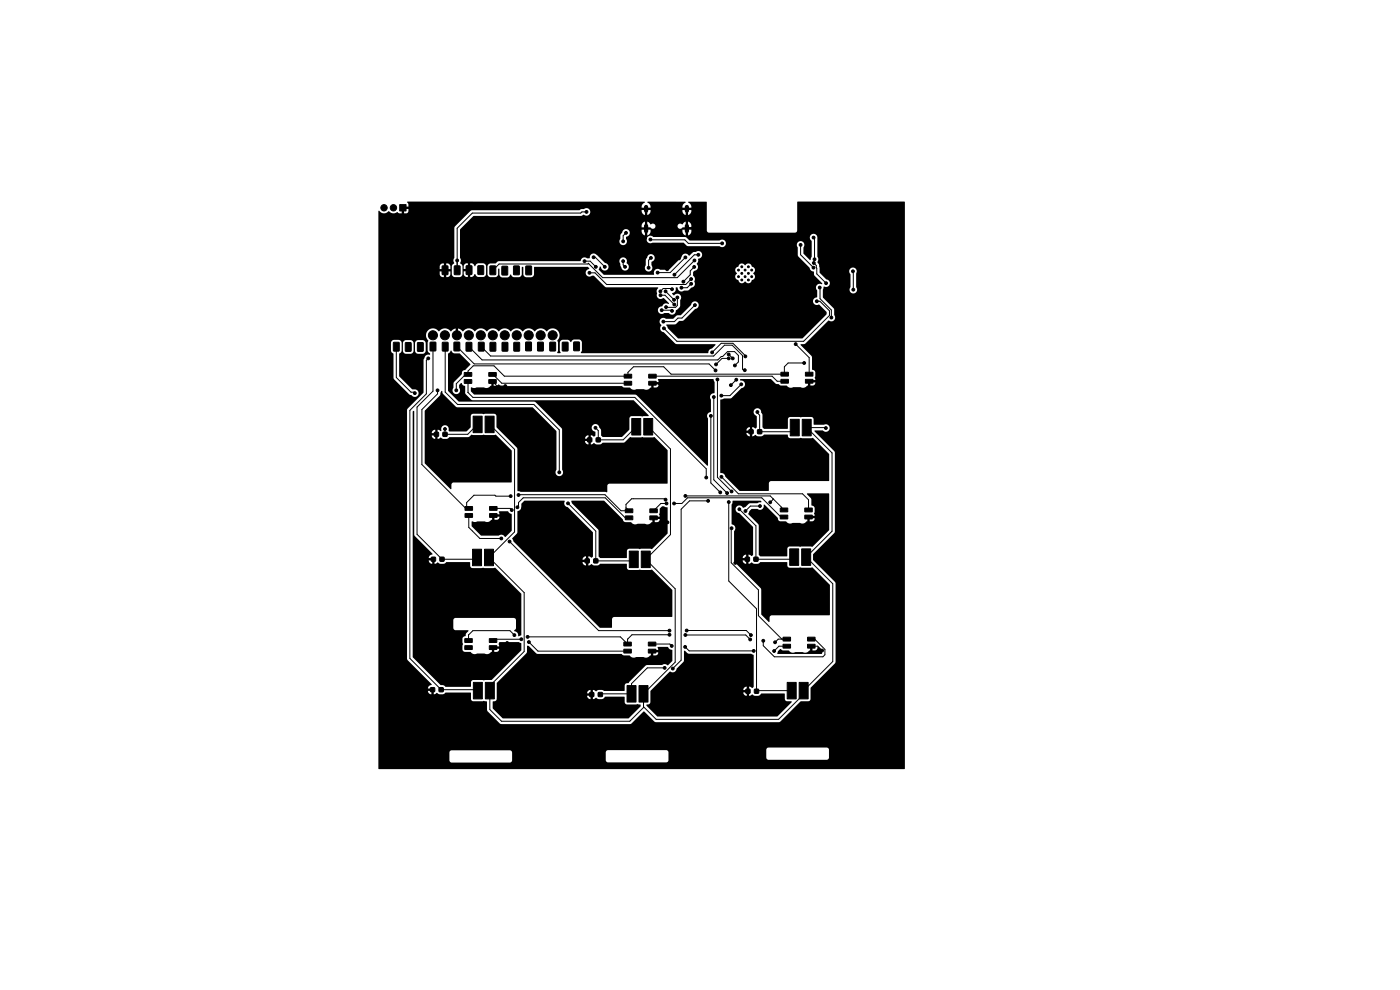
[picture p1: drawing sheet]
<svg xmlns="http://www.w3.org/2000/svg" width="297mm" height="210mm" viewBox="0 0 297 210" stroke-linecap="round" stroke-linejoin="round" font-family="sans-serif">
<g fill="#000" stroke="#000" stroke-width=".21">
<path d="M84.8 43.4h1.3v1.4h-1.3zM93.8 56.4h1.1l.1 .1 .1 1.6-.2 .2-1.1-.1zM96.4 56.4h1l.2 .1v1.6l-.1 .2-1.1-.1zM98.9 56.4l1-.1 .2 .2v1.6l-.1 .1-1.1-.1zM101.4 56.4l1-.1 .2 .2v1.6l-.1 .1-1.1-.1zM104 56.4h1l.2 .1v1.6l-.1 .2-1.2-.1zM106.5 56.5h1l.2 .1v1.6l-.1 .1-1.1-.1zM109 56.5l1-.1 .2 .1v1.6l-.1 .2-1.2-.1zM111.6 56.5l1-.1 .2 .1v1.6l-.1 .2-1.2-.1zM83.5 72.7l1-.1 .2 .1v1.6l-.1 .2-1.1-.1zM86 72.7l1-.1 .2 .2v1.6l-.1 .1-1.1-.1zM88.6 72.7l1-.1 .2 .2v1.6l-.1 .1-1.1-.1z"/>
<path d="M91.3 72.6h1l.2 .1v1.6l-.1 .1-1.2-.1zM93.9 72.6h1l.2 .1v1.6l-.1 .2-1.2-.1zM96.3 72.6h1.1l.1 .1v1.6l-.1 .1-1.1-.1zM98.9 72.7l1-.1 .2 .1v1.6l-.1 .2-1.1-.1zM98.5 79h1.5l.1 .8h-1.6zM101.5 72.6h1l.2 .1v1.6l-.1 .2-1.1-.1zM104 72.7l1-.1 .2 .1v1.6l-.1 .2-1.2-.1zM103.7 79h1.5l.1 .8h-1.6zM106.5 72.7l1.1-.1 .1 .1 .1 1.6-.2 .2-1.1-.1zM109 72.7l1.1-.1 .1 .1v1.6l-.1 .2-1.1-.1zM111.5 72.6l1.1-.1 .1 .2 .1 1.6-.2 .1-1.1-.1zM114.1 72.6h1l.2 .1v1.6l-.1 .2-1.2-.1z"/>
<path d="M116.7 72.6h1l.2 .1v1.6l-.1 .2-1.2-.1zM119.3 72.6h1l.2 .1v1.6l-.1 .2-1.1-.1zM121.7 72.6l1.1-.1 .1 .1v1.6l-.1 .2-1.1-.1zM132.4 79.4h1.6v.8h-1.5zM137.6 79.4h1.6v.8h-1.5zM165.7 79h1.5l.1 .7-1.6 .1zM170.9 79h1.5l.1 .7-1.6 .1zM92.2 91.7h.8v.8h-.8zM94 91.7h.8v.8h-.8zM98.5 80.5h1.5l.1 .8h-1.6zM100.4 88.3h1.9v3.5h-1.9zM102.9 88.3h1.9v3.5h-1.9z"/>
<path d="M103.7 80.5h1.5l.1 .8h-1.6zM124.7 92.9h.8v.8h-.8zM126.5 92.9h.8v.8h-.8zM132.4 80.9h1.6v.8h-1.5zM134 88.8h1.9v3.5h-1.9zM136.6 88.8h1.9v3.5h-1.9zM137.6 80.9h1.6v.8h-1.5zM158.9 91.2h.8v.8h-.8zM160.7 91.2h.9v.8h-.9zM165.7 80.5h1.5l.1 .7-1.6 .1zM167.6 89h2v3.5h-2zM170.2 89h1.9v3.5h-1.9z"/>
<path d="M170.9 80.5h1.5l.1 .7-1.6 .1zM91.5 118.2h.9v.8h-.9zM93.3 118.2h.9v.8h-.9zM98.7 107.5l1.5-.1v.8l-1.5 .1zM98.7 109l1.5-.1v.8l-1.5 .1zM100.2 116.5h2v3.5h-2zM102.8 116.5h1.9v3.5h-1.9zM103.9 109l1.5-.1v.8l-1.5 .1zM103.9 107.5l1.5-.1v.8l-1.5 .1zM124.1 118.6h.9v.8h-.9zM126 118.6h.8v.8h-.8zM133.5 116.9h1.9v3.5h-1.9z"/>
<path d="M132.7 108l1.5-.1v.8l-1.5 .1zM132.7 109.5l1.5-.1v.8l-1.5 .1zM136 116.9h1.9v3.5h-1.9zM137.9 109.5l1.5-.1v.8l-1.5 .1zM137.9 108l1.5-.1v.8l-1.5 .1zM158.1 118.2h.9v.8h-.9zM159.9 118.2h.9v.8h-.9zM165.5 107.8h1.6v.7l-1.5 .1zM165.5 109.3h1.6v.7l-1.5 .1zM167.5 116.4h1.9v3.5h-1.9zM170.1 116.4h1.9v3.5h-1.9zM170.7 109.3h1.6v.7l-1.5 .1z"/>
<path d="M170.7 107.8h1.6v.7l-1.5 .1zM98.6 135.5h1.5l.1 .7-1.5 .1zM98.6 137h1.5l.1 .7-1.5 .1zM103.8 137h1.5l.1 .7-1.5 .1zM103.8 135.5h1.5l.1 .7-1.5 .1zM132.4 136.2h1.5v.8h-1.5zM132.4 137.7h1.5v.8h-1.5zM137.6 137.7h1.5v.8h-1.5zM137.6 136.2h1.5v.8h-1.5zM166.1 135.2h1.6v.7l-1.5 .1zM166.1 136.7h1.6v.7l-1.5 .1zM171.3 136.7h1.6v.7l-1.5 .1z"/>
<path d="M171.3 135.2h1.6v.7l-1.5 .1zM91.3 145.9h.9v.8h-.9zM93.2 145.9h.8v.8h-.8zM100.4 144.8h1.9v3.5h-1.9zM103 144.8h1.9v3.5h-1.9zM125.1 146.9h.8v.8h-.8zM126.9 146.9h.9v.8h-.9zM133 145.4h1.9v3.5h-1.9zM135.6 145.4h1.9v3.5h-1.9zM158.2 146.2h.9v.8h-.9zM160.1 146.2h.8v.8h-.8zM167 144.8h1.9v3.5h-1.9z"/>
<path d="M169.5 144.8h1.9v3.5h-1.9z"/>
<circle cx="81.5" cy="44.1" r=".67"/>
<circle cx="83.5" cy="44.1" r=".67"/>
<circle cx="86.4" cy="46.2" r=".3"/>
<circle cx="95" cy="55" r=".3"/>
<circle cx="97" cy="55.3" r=".3"/>
<circle cx="98.6" cy="55" r=".3"/>
<circle cx="124" cy="55.4" r=".3"/>
<circle cx="124.4" cy="45" r=".3"/>
<circle cx="125.1" cy="57.9" r=".3"/>
<circle cx="125.9" cy="54.6" r=".3"/>
<circle cx="126.4" cy="56.6" r=".3"/>
<circle cx="128.3" cy="56.6" r=".3"/>
<circle cx="132.2" cy="55.4" r=".3"/>
<circle cx="132.2" cy="51.2" r=".3"/>
<circle cx="132.6" cy="56.6" r=".3"/>
<circle cx="132.8" cy="49.4" r=".3"/>
<circle cx="136.3" cy="55.3" r=".3"/>
<circle cx="136.8" cy="50.6" r=".3"/>
<circle cx="137.6" cy="56.8" r=".3"/>
<circle cx="138" cy="50.8" r=".3"/>
<circle cx="138.1" cy="54.7" r=".3"/>
<circle cx="139.5" cy="57.8" r=".3"/>
<circle cx="140.7" cy="54.2" r=".3"/>
<circle cx="141.5" cy="57.1" r=".3"/>
<circle cx="143.1" cy="58.3" r=".3"/>
<circle cx="144" cy="54.8" r=".3"/>
<circle cx="145" cy="59.7" r=".3"/>
<circle cx="145.2" cy="52.7" r=".3"/>
<circle cx="145.4" cy="54.6" r=".3"/>
<circle cx="146.6" cy="59.2" r=".3"/>
<circle cx="147.1" cy="48.3" r=".3"/>
<circle cx="147.3" cy="56.6" r=".3"/>
<circle cx="147.3" cy="55.3" r=".3"/>
<circle cx="147.6" cy="45.9" r=".3"/>
<circle cx="148.2" cy="54" r=".3"/>
<circle cx="148.8" cy="48.2" r=".3"/>
<circle cx="153.2" cy="51.6" r=".3"/>
<circle cx="156.7" cy="58.7" r=".2"/>
<circle cx="156.7" cy="57.3" r=".2"/>
<circle cx="157.4" cy="58" r=".2"/>
<circle cx="157.4" cy="56.6" r=".2"/>
<circle cx="157.4" cy="59.4" r=".2"/>
<circle cx="158.1" cy="58.7" r=".2"/>
<circle cx="158.1" cy="57.3" r=".2"/>
<circle cx="158.8" cy="58" r=".2"/>
<circle cx="158.8" cy="56.6" r=".2"/>
<circle cx="158.8" cy="59.4" r=".2"/>
<circle cx="159.5" cy="58.7" r=".2"/>
<circle cx="159.5" cy="57.3" r=".2"/>
<circle cx="169.7" cy="50" r=".3"/>
<circle cx="169.8" cy="51.9" r=".3"/>
<circle cx="172.6" cy="56.8" r=".3"/>
<circle cx="172.6" cy="50.4" r=".3"/>
<circle cx="172.6" cy="55.8" r=".3"/>
<circle cx="172.8" cy="55" r=".3"/>
<circle cx="172.9" cy="45.7" r=".3"/>
<circle cx="180.9" cy="57.6" r=".3"/>
<circle cx="90.8" cy="76" r=".3"/>
<circle cx="91.8" cy="71.1" r=".97"/>
<circle cx="94.4" cy="71.1" r=".97"/>
<circle cx="96.5" cy="68.1" r=".3"/>
<circle cx="96.9" cy="71.1" r=".97"/>
<circle cx="99.5" cy="71.1" r=".97"/>
<circle cx="102" cy="71.1" r=".97"/>
<circle cx="104.5" cy="71.1" r=".97"/>
<circle cx="107.1" cy="71.1" r=".97"/>
<circle cx="109.6" cy="71.1" r=".97"/>
<circle cx="112.2" cy="71.1" r=".97"/>
<circle cx="114.7" cy="71.1" r=".97"/>
<circle cx="117.2" cy="71.1" r=".97"/>
<circle cx="136.8" cy="63.4" r=".3"/>
<circle cx="140.1" cy="61.8" r=".3"/>
<circle cx="140.1" cy="62.6" r=".3"/>
<circle cx="140.4" cy="65.8" r=".3"/>
<circle cx="140.7" cy="68.2" r=".3"/>
<circle cx="140.8" cy="69.6" r=".3"/>
<circle cx="141.2" cy="61.8" r=".3"/>
<circle cx="141.3" cy="65.1" r=".3"/>
<circle cx="142.6" cy="66" r=".3"/>
<circle cx="142.6" cy="61.4" r=".3"/>
<circle cx="143" cy="63.6" r=".3"/>
<circle cx="143.1" cy="64.6" r=".3"/>
<circle cx="143.7" cy="63.1" r=".3"/>
<circle cx="144.6" cy="61" r=".3"/>
<circle cx="146.6" cy="60.2" r=".3"/>
<circle cx="147.4" cy="64.7" r=".3"/>
<circle cx="151.1" cy="74.7" r=".3"/>
<circle cx="151.8" cy="78.6" r=".3"/>
<circle cx="151.9" cy="77.3" r=".3"/>
<circle cx="154.6" cy="75.2" r=".3"/>
<circle cx="154.6" cy="76" r=".3"/>
<circle cx="155.4" cy="76" r=".3"/>
<circle cx="155.9" cy="77.5" r=".3"/>
<circle cx="158" cy="78.5" r=".3"/>
<circle cx="158.1" cy="75.6" r=".3"/>
<circle cx="168.8" cy="73" r=".3"/>
<circle cx="170.6" cy="77" r=".3"/>
<circle cx="173.3" cy="63.9" r=".3"/>
<circle cx="173.9" cy="61" r=".3"/>
<circle cx="175.3" cy="60.1" r=".3"/>
<circle cx="176.4" cy="67.4" r=".3"/>
<circle cx="177.6" cy="64.4" r=".3"/>
<circle cx="181" cy="61.4" r=".3"/>
<circle cx="88" cy="83.4" r=".3"/>
<circle cx="91" cy="92.6" r=".3"/>
<circle cx="92.8" cy="82.8" r=".3"/>
<circle cx="94.4" cy="91" r=".3"/>
<circle cx="96.8" cy="82.8" r=".3"/>
<circle cx="107.2" cy="81.9" r=".3"/>
<circle cx="122.2" cy="93.8" r=".3"/>
<circle cx="126.3" cy="90.8" r=".3"/>
<circle cx="140.2" cy="82" r=".3"/>
<circle cx="150.8" cy="88.2" r=".3"/>
<circle cx="151.4" cy="84.2" r=".3"/>
<circle cx="152.2" cy="80.5" r=".3"/>
<circle cx="153" cy="83.9" r=".3"/>
<circle cx="155.1" cy="81.7" r=".3"/>
<circle cx="156.2" cy="92.2" r=".3"/>
<circle cx="156.2" cy="80.6" r=".3"/>
<circle cx="157.2" cy="81.5" r=".3"/>
<circle cx="160.7" cy="87.4" r=".3"/>
<circle cx="174.8" cy="80.2" r=".3"/>
<circle cx="175.2" cy="90.8" r=".3"/>
<circle cx="106.4" cy="114.2" r=".3"/>
<circle cx="106.8" cy="110" r=".3"/>
<circle cx="108.1" cy="114.9" r=".3"/>
<circle cx="108.3" cy="105.2" r=".3"/>
<circle cx="108.6" cy="108.2" r=".3"/>
<circle cx="109.8" cy="107.6" r=".3"/>
<circle cx="110" cy="105" r=".3"/>
<circle cx="118.7" cy="100.2" r=".3"/>
<circle cx="120.5" cy="106.8" r=".3"/>
<circle cx="122.2" cy="118.8" r=".3"/>
<circle cx="141.2" cy="106" r=".3"/>
<circle cx="141.4" cy="106.8" r=".3"/>
<circle cx="141.6" cy="110.8" r=".3"/>
<circle cx="143" cy="106.8" r=".3"/>
<circle cx="145.4" cy="105.2" r=".3"/>
<circle cx="149.8" cy="101.3" r=".3"/>
<circle cx="150.2" cy="106.2" r=".3"/>
<circle cx="152.8" cy="104.5" r=".3"/>
<circle cx="153" cy="101.1" r=".3"/>
<circle cx="154.2" cy="104.6" r=".3"/>
<circle cx="154.6" cy="106.5" r=".3"/>
<circle cx="155.2" cy="112.1" r=".3"/>
<circle cx="155.2" cy="104.2" r=".3"/>
<circle cx="156" cy="119.4" r=".3"/>
<circle cx="156.9" cy="108" r=".3"/>
<circle cx="158.2" cy="108.4" r=".3"/>
<circle cx="161.2" cy="107.4" r=".3"/>
<circle cx="163.4" cy="106.6" r=".3"/>
<circle cx="173.8" cy="110.6" r=".3"/>
<circle cx="89" cy="120" r=".3"/>
<circle cx="107.6" cy="136.4" r=".3"/>
<circle cx="109.1" cy="134.7" r=".3"/>
<circle cx="110.6" cy="135.6" r=".3"/>
<circle cx="111.9" cy="135.1" r=".3"/>
<circle cx="112.2" cy="136.2" r=".3"/>
<circle cx="141.2" cy="138.8" r=".3"/>
<circle cx="142" cy="133.8" r=".3"/>
<circle cx="142" cy="134.6" r=".3"/>
<circle cx="142.5" cy="137" r=".3"/>
<circle cx="145.3" cy="137.2" r=".3"/>
<circle cx="145.4" cy="134.7" r=".3"/>
<circle cx="145.7" cy="133.8" r=".3"/>
<circle cx="159.2" cy="135.6" r=".3"/>
<circle cx="159.3" cy="134.7" r=".3"/>
<circle cx="159.9" cy="138.1" r=".3"/>
<circle cx="161.9" cy="135.9" r=".3"/>
<circle cx="164.2" cy="138.1" r=".3"/>
<circle cx="164.4" cy="136.2" r=".3"/>
<circle cx="174.4" cy="138" r=".3"/>
<circle cx="89.8" cy="146.8" r=".3"/>
<circle cx="122.4" cy="148.2" r=".3"/>
<circle cx="141" cy="141.7" r=".3"/>
<circle cx="142.7" cy="141.8" r=".3"/>
<circle cx="156.2" cy="147" r=".3"/>
</g>
<path d="M137.1 43.9v.8M137.1 47.9v1.1M145.7 43.9v.8M145.7 47.9v1.1" fill="none" stroke="#000" stroke-width=".9"/>
<g fill="none" stroke="#000" stroke-width=".21">
<path d="M85.5 44.1v1.2l.9 .9M95 55l-.6 .6v1.7M98.6 55l.9 .9v1.4M124 55.4h1.2l1.2 1.2M124.4 45h-.9l-.3 .2h-23l-3.2 3.2v8.9M125.1 57.9h1.1l2.5 2.5h16.8l1.1-1.2M125.9 54.6h.4l2 2M132.2 55.4v.8l.4 .4M132.8 49.4l-.6 .6v1.2M138 50.8l7.3 .1 .7 .7h7.2M138.1 54.7l-.5 .5v1.6M145.4 54.6l-3.2 3.2h-2.7"/>
<path d="M147.3 56.6l-.9 .9v.8l-1.4 1.5M147.3 55.3l-3.6 3.6h-15.8l-3-3-.2 .1h-18.8l-1.4 1.3M147.6 45.9v1.9l-.5 .5h-1.2l-.2 .2M148.2 54.1h-.9l-4.2 4.2M169.8 52v2l2.8 2.8M172.6 50.4l.2 .2v4.4M172.6 55.8l.6 .5 .1 1.8 1.9 2M180.9 57.6l.1 3.9M84.1 73.6v6.5l3.1 3.1h.6l.2 .2M90.8 76l-.4 .4v7.2l-3.4 3.5v52.6l6.6 6.6h7.6l.2 .2M91.9 73.5v9.5l-3.4 3.4v26.9l5.3 5.3h7l.4-.3M94.4 73.5v9.7l2.7 2.6h16.1l5.4 5.4v9"/>
<path d="M96.9 73.5l3.7 3.7h49.8l1.4 1.4M99.5 73.6l2.8 2.8h50l.7-.8h.3l1-1h1.5l.8 .8v1.4l-.7 .7M102.1 73.5l2 2h47.3l2.3-2.3h1.6l2.2 2.2v2.9l.3 .2h.2M104.5 79.4l1.9 1.9h26.8M138.4 79.8h25.4l1.1 1.1h1.6M140.1 62.6h1l1.9 2M140.4 65.8h2l.2 .2M141.2 61.8l1.8 1.8M142.6 61.4l-.2-.2h-1.7l-.6 .6M143.7 63.1v1.7l-.4 .4h-2M146.6 60.2l-.8 .8h-1.2M147.4 64.7l-2.7 2.8h-.9l-.7 .7h-2.4"/>
<path d="M151.1 74.8l1.9-2h2.5l2.6 2.8M154.6 75.2h.1M154.6 76h-1.4l-1.3 1.3M154.6 75.2l.8 .8M168.8 73l2.9 2.9v3.5M170.6 77h-3.4l-.8 .8 .1 1.6h-24.1l-1.6-1.6h-6.4l-1.2 1.2v.8h-26.2l-2.2-2.2h-4.4l-1.1 1.1v.7h-.5l-2 2v1.4M173.3 63.9h.6l2.1 2v1l-5.5 5.5h-26.9l-2.7-2.7M173.9 61l.1 2.4 2.4 2.4v1.6M92.6 92.1h-1.1l-.5 .5M92.8 82.8v.8l-3.3 3.3v11.6l9.3 9.4h.6l-.4-.5v-.8l1.5-1.5h4.5l.2 .2h3.1M94.4 91h.1M99.3 80.9v2.4l1 1h34.4l15.1 15.2v1.8"/>
<path d="M101.3 90l-2.1 2.1h-4.8v-1.1M103.9 90l5.3 5.3v17.5l-5.5 5.5 7.5 7.4v12.5l-7.3 7.3v5l2.5 2.5h27.2l2.9-2.9v-2.9l6.7-6.7v-15.6l-6.2-6.2 5.2-5.3v-18.1l-4.7-4.8M104.5 80.9l1 1h1.7M125.1 93.3h-2.4l-.5 .5M135 90.5l-2.8 2.8h-5.3v-2l-.6-.5M138.4 81.3h1.1l.7 .7M150.8 88.2v14.3l2 2M151.4 84.2v17.6l2.9 2.8M152.2 80.5v20.8l3 3M156.2 80.6l-1.1 1.1M157.2 81.5l-2.4 2.4h-1.8M159.3 91.6h-2.5l-.6 .6"/>
<path d="M160.7 87.4v.2l.5 .5v3.5h6.5l.9-.9M174.8 80.2l-.7 .7h-2.4M175.2 90.8l-4.1-.1 5.4 5.4v16.6l-5.5 5.5 5.7 5.6v16.5l-6.2 6.2v.8l-5.3 5.3h-26l-2.7-2.7M91.9 118.6h-1.5l-1.4 1.4M99.4 109.4v2.5l2.4 2.3h4.5M104.7 107.9h3.5l.4 .3M104.7 109.4h1.5l.6 .6M108.1 114.9l18.9 18.9h15M109.8 107.6l.2-.2v-.8l1-1h17.4l4.2 4.3h.9M110 105l18.3-.1 3.4 3.5h1.8l-.7-.7v-.7l1.2-1.2h7l.2 .2M120.5 106.8l5.9 5.9v6.3h7.7l.4-.3M122.2 118.8l.2 .2h2.2"/>
<path d="M138.6 109.9h2l1 .9M141.4 106.8h-1.2l-1.6 1.6M143 106.8h1.6l1.2-1.2h15.8l4.1 4.1h.6M145.4 105.2h18l2.9 3M150.2 106.3h-3.9l-1.8 1.7v32l-1.8 1.8M153 101.2l3.7 3.6h13.6l1.2 1.2v2.2M154.6 106.5v16.8l5.9 5.8v17.5l.1-.1h7.4M155.2 112.1l-.1 7.3 5.8 5.7v5.5l5 5M156.8 108l3.6 3.5v7.1h7.6l.5-.4M158.5 118.6h-1.7l-.8 .8M161.2 107.4h-2l-1 1M164 105.8l-.6 .8"/>
<path d="M171.5 109.7h1.4l.9 .9M107.6 136.4l-1 1h-2M109.1 134.7l-.9-.9h-7.9l-.9 .9v1.2M110.6 135.6h-5.7l-.3 .3M112.2 136.2l1.9 1.9h19M138.3 136.6h3.8l.4 .4M138.3 138.1h2.2l.7 .7M142 134.7h-7.9l-1 .9v1l-1.5-1.5h-19.7M145.3 137.2l.9 .9h13.7M145.4 134.7h12.8l.9 1M145.7 133.8h12.6l1 .9M166.9 137.1h-1.7l-1 1"/>
<path d="M166.9 135.6h-1.8l-.7 .7M172.1 137.1h1.4l.9 .9M172.1 135.6h.7l2.2 2.2v1.1l-.4 .4h-10.3l-2.4-2.3v-1.1M91.8 146.3h-1.5l-.5 .5M125.5 147.3h-2.2l-.9 .9M141 141.7h-3.7l-3.3 3.3v2.2h-6.5l-.1 .1M158.7 146.6h-2.1l-.4 .4"/>
</g>
<path d="M80.3 44.7h.1a1.31 1.31 0 0 0 2.1 .1 1.36 1.36 0 0 0 1.8 .2l.4 .2 .5 .1v-.9h.5v.9l.8-.2 .1-.8h-.8v-.5h.8v-.5l-.2-.4 .1-.1h50.3v.2l-.6 .5-.1 .6h.7v.5h-.7a.96 .96 0 0 0 .7 1v-.7l.2 .1 .3-.1v.7l.5-.3 .2-.7h-.6v-.5h.6a1.17 1.17 0 0 0-.7-1.2l.1-.1h7.9l.1 .2a1 1 0 0 0-.6 1.1h.6v.5h-.6l.2 .7 .5 .3v-.7l.2 .1 .3-.1v.7a.96 .96 0 0 0 .7-1h-.7v-.5h.7l-.1-.6-.6-.5v-.2l3.9 .1v6l.5 .5h18.3l.4-.5 .1-6.1h22.8l-.1 120.3h-111.6v-3.5h15v1.7l.5 .5h12.4l.4-.5v-1.7h19.9v1.7l.4 .4h12.5l.4-.4v-1.7l-.4-.5h-12.5l-.4 .5h-19.9l-.4-.4h-12.4l-.5 .4h-15v-.6h82.3v1.7l.4 .5h12.4l.5-.5v-1.7l-.5-.4h-12.4l-.4 .4h-82.3v-12.4h10.5l.3 .5 .4 .2v-.7h-11.2v-6.9h6l.2 .3 5.1 5.1-.1 .2a.73 .73 0 0 0-.7 .8h.9l.1 .2 .2 .1v.9l.7-.3 .5 .3h.7l.7-.4h5.3v1.4l.3 .4 3.1 .1 .1 2.1 2.6 2.6 .3 .1h27.4l.3-.1 2.6-2.6 2.5 2.3h26.1l.3-.1 4.3-4.3 2-.2 .2-.3v-2.4l5.1-5.2 .2-.3v-16.7l-.2-.2-4.6-4.8v-1.1l4.5-4.5 .1-.3v-16.8l-.1-.3-4.2-4.2 .1-.2h1.6a.81 .81 0 0 0 1.1 .2 .81 .81 0 0 0 .3-1.1 .81 .81 0 0 0-1.1-.3h-2.1l-.1-1.2-.4-.4-4.6-.1-.4 .4-.1 2.2h-5l-.3-.4v-2.6l-.3-.4a.81 .81 0 0 0-1.1-.9 .81 .81 0 0 0-.1 1.4l.3 .3v2.2l-.3 .3-.7-.3v2l.6-.3 .6 .2 .7 .1 .6-.4h4.9l.3 .6 .3 .2 4.9-.1 3.4 3.4v5.7h-12.4l-.4 .5-.1 1.6-6 .1-3.2-3.3a.95 .95 0 0 0-1-.6v-8.4h5.5a.73 .73 0 0 0 .8 .7v-.8l-6.3 .1v-.6h6.3v-.7l-.5 .2-.3 .5h-5.5v-6.5l.8-.3h1.5l2.2-2.2a.84 .84 0 0 0 .7-1 .84 .84 0 0 0-1-.6l.1-.3h6.4l1.1 1 .6 .1 .4 .3h1.2a1.12 1.12 0 0 0 1.5 .3h1.5a1.11 1.11 0 0 0 1.5-.3h1.2l.4-.3 .1-.4h-1.1v.7h-.5v-.8l.3-.4h1.3l-.2-.5 .1-1.2-.2-.4-.4-.1-.1-2.8-2.4-2.5 1.1-.2 4.9-4.9a.84 .84 0 0 0 1.1-.1 .84 .84 0 0 0 .1-1.1l-.2-1.4-2.2-2.3v-1.6l.2-.7a.82 .82 0 0 0 1.2-.5 .82 .82 0 0 0-.7-1.1l-1.4-1.3v-.4h6.2l.3 .7v2.7a.81 .81 0 0 0 .1 1.2 .81 .81 0 0 0 1.1-.1 .81 .81 0 0 0 0-1.1v-2.9a.8 .8 0 0 0-.4-1.2 .8 .8 0 0 0-1.1 .7h-6.2l-.1-1.3-.4-.5a1.26 1.26 0 0 0 0-1.3v-3.7a.83 .83 0 0 0-.5-1 .83 .83 0 0 0-1.1 .4 .83 .83 0 0 0 .4 1.1v3.2l-.3 .8-1.4-1.4-.1-1.3a.82 .82 0 0 0 0-1.1 .82 .82 0 0 0-1.1 0 .82 .82 0 0 0-.1 1.1l.2 1.9 2.4 2.5a1.16 1.16 0 0 0 .9 .8l.1 .8 1.6 1.6-.1 .2a.84 .84 0 0 0-1.1 .2 .84 .84 0 0 0 .2 1.1l-.1 1.4a.86 .86 0 0 0-.8 1.1 .86 .86 0 0 0 1.3 .5l1.5 1.5v.6l-5.1 5.1h-26.4l-2.1-2.2-.4-.7 1.9-.1 .9-.7 .8-.1 2.5-2.4a.82 .82 0 0 0 .8-.9 .82 .82 0 0 0-.8-.8 .82 .82 0 0 0-.8 .8l-2.1 2.1-.9 .1-.8 .7h-1.5a.85 .85 0 0 0-1.2 .2 .85 .85 0 0 0 .2 1.2 .85 .85 0 0 0-.2 .9 .85 .85 0 0 0 .7 .6l2.6 2.5h8.3l.1 .2-.8 .7a1.12 1.12 0 0 0-.8 1h-26.9l-.1-.1 .2-.4 .1-1.7a.68 .68 0 0 0-.7-.7l-1.2 .1-.5 .5-.6-.5h-1.1a.68 .68 0 0 0-.6 .6v1.6l.1 .5-.6 .1-.1-.1 .2-.5v-1.6l-.2-.4a1.54 1.54 0 0 0 0-2.3 1.54 1.54 0 0 0-2.3 .3 1.58 1.58 0 0 0-2.5 0 1.58 1.58 0 0 0-2.5 0 1.58 1.58 0 0 0-2.6 0 1.58 1.58 0 0 0-2.5 0 1.58 1.58 0 0 0-2.6 0 1.58 1.58 0 0 0-2.5 0 1.58 1.58 0 0 0-2.5 0l-.5-.4-.5-.2v1h-.5v-1l-.5 .2-.5 .4a1.66 1.66 0 0 0-2.6 0 1.53 1.53 0 0 0-2.3-.2 1.53 1.53 0 0 0 0 2.2l-.1 .4v1.7l.5 .6v.2a1.11 1.11 0 0 0-1.3 1l-.1 7.1-3.3 3.4-.2 .3v52.7h-6v-67h2.6v1.7l.6 .7v5.2l3.3 3.4 .4 .1a.83 .83 0 0 0 1.1 .3 .83 .83 0 0 0 .4-1 .83 .83 0 0 0-1-.5h-.3l-2.7-2.8v-4.7l.5-.7v-1.6h.3v1.6a.68 .68 0 0 0 .6 .7l1.1-.1 .4-.2 .1-.4v-1.6h.3v1.6a.68 .68 0 0 0 .7 .7l1-.1 .5-.2 .1-.4v-1.6a.68 .68 0 0 0-.6-.7l-1.3 .1-.4 .6h-.3a.68 .68 0 0 0-.6-.7l-1.2 .1-.4 .6h-.3a.68 .68 0 0 0-.6-.7l-1.3 .1-.4 .5h-2.6v-16.2h13v.6h.7v.5h-.7v.5a.72 .72 0 0 0 .9 .7v-1h.5v1l.4-.1 .3-.2 .1-.9h-.7v-.5h.7v-.6h.3v1.6a.68 .68 0 0 0 .7 .7h1.1l.4-.3 .1-.4v-1.6h.3v.6h.7v.5h-.7l.1 .9 .3 .2 .5 .1v-1.1h.5v1.1a1.2 1.2 0 0 0 1-.7l.3 .5 .3 .1h1.2l.3-.1 .2-.4v-1.7h.3v1.7l.3 .4 .3 .2 1.4-.2 .3-.4v-1.2h.2l.1 1.5 .6 .4 1.2-.1 .5-.6 .7 .6 1.3-.1 .4-.5v-1.5l.1-.1 .2 .1 .1 1.7 .6 .4h1l.4-.2 .3-2h11.3l.3 .3v.2a.82 .82 0 0 0-.7 1.1 .82 .82 0 0 0 1.3 .3h.4l2.3 2.3 .3 .2h10.9l.1 .2a.96 .96 0 0 0-.2 1.1 .86 .86 0 0 0 .3 1 .86 .86 0 0 0 1.1-.1l1.1 1.1v.2a1.02 1.02 0 0 0-1.5 .5 .81 .81 0 0 0-.8 1.1 .81 .81 0 0 0 1.4 .3h.9a.9 .9 0 0 0 1 .2 .9 .9 0 0 0 .6-.8l.8-.8v-1.3a.85 .85 0 0 0-.1-1.3 .85 .85 0 0 0-1.3 .3l-.3-.3v-.2a1.26 1.26 0 0 0 .8-1.2h.1a.52 .52 0 0 1 .4 .5 .86 .86 0 0 0 1.2 .1h.9l.7-.6a.89 .89 0 0 0 .6-1.4 1.09 1.09 0 0 0-.3-1.2l.1-.7 .5-.3h8.4l.3 .5a.84 .84 0 0 0-.3 .9 .84 .84 0 0 0 .7 .7 .77 .77 0 0 0 .6 .6 .77 .77 0 0 0 .8-.4 .8 .8 0 0 0 .8 .4 .8 .8 0 0 0 .7-.7 .76 .76 0 0 0 .6-.6 .76 .76 0 0 0-.4-.8 .79 .79 0 0 0 .4-.9 .79 .79 0 0 0-.7-.6 .76 .76 0 0 0-.7-.6 .76 .76 0 0 0-.8 .4 .8 .8 0 0 0-.8-.4 .8 .8 0 0 0-.6 .7 .7 .7 0 0 0-.6 .8l-8.3-.1a.99 .99 0 0 0 .1-1.4l.3-.4v-.5a.85 .85 0 0 0 .8-1.2 .85 .85 0 0 0-1.3-.4l-.5 .1-.9 .7a.84 .84 0 0 0-1-.4 .84 .84 0 0 0-.6 .8l-2.6 2.6h-1.9a.87 .87 0 0 0-1.1 0 .87 .87 0 0 0-.3 1.1h-10.5l-1.2-1.1 .2-.6h.2a.84 .84 0 0 0 .8 .8 .84 .84 0 0 0 .9-.7 .84 .84 0 0 0-.8-.9l-.4-.5h3.5l.3 1.3a.85 .85 0 0 0 .8 .8 .85 .85 0 0 0 .9-.7h3.4v.2a.81 .81 0 0 0 1.2 .6 .81 .81 0 0 0 .2-1.3v-.7a.83 .83 0 0 0 .7-.9 .83 .83 0 0 0-.9-.7 .83 .83 0 0 0-.8 .8l-.2 .4v1.1l-.2 .5h-3.4l-.3-.7a.41 .41 0 0 1-.1-.7 .8 .8 0 0 0-.8-.7 .8 .8 0 0 0-.8 .7h-3.5l-1.1-1.1a.91 .91 0 0 0-1.1-.4 .91 .91 0 0 0-.6 1h-.6a.91 .91 0 0 0-1.4 .6h-17.3l-.7 .5h-1.3l-.4 .6h-.3a.68 .68 0 0 0-.6-.7l-1.2 .1-.5 .6-.4-.5-.6-.2v1.1h-.5v-1.1a.72 .72 0 0 0-.9 .7h-.3l-.5-.7 .2-.6-.2-.5v-3.6h33.8a.8 .8 0 0 0 1 .9 .8 .8 0 0 0 .4-1.3h4.4v.2a.83 .83 0 0 0 1.2 .6h6.6l.9 .7h6.8a.81 .81 0 0 0 1.1-.1 .81 .81 0 0 0-.1-1.1 .81 .81 0 0 0-1.1 0h-6.3l-.9-.7h-6.8l-.5-.3-.6 .2-.3 .5h-4.4v-.4a.87 .87 0 0 0 .8-.8 .87 .87 0 0 0-.7-.9 1.54 1.54 0 0 0-1.1 .9l-.2 .3v.8l-.2 .5h-33.8v-2.4l.8-.9h37.7v.4h.7v.5h-.7a1.01 1.01 0 0 0 .7 1.2v-.7l.2 .1 .3-.1v.7a1.02 1.02 0 0 0 .7-1.2h-.6v-.5h.6a.56 .56 0 0 0 .7 .3 .56 .56 0 0 0 .4-.6h4.6v.2a.6 .6 0 0 0 .5 .4 .6 .6 0 0 0 .7-.3h.5v.5h-.6l.1 .8 .6 .4v-.7l.2 .1 .3-.1v.7a1.01 1.01 0 0 0 .7-1.2h-.7v-.5h.7l-.1-.7-.4-.4-.2-.1v.8l-.2-.2-.3 .2v-.8l-.7 .6-.3-.1a.56 .56 0 0 0-.8 .4h-4.6l-.2-.3a.68 .68 0 0 0-.9 0l-.7-.6v.8l-.2-.2-.3 .2v-.8l-.5 .3-.2 .5h-37.7l2.1-2h22.8l.4-.2a.88 .88 0 0 0 1.1 0 .88 .88 0 0 0 .3-1 .85 .85 0 0 0-1.3-.3h-.4l-.5 .3h-22.9l-3.6 3.6v6.5a1.02 1.02 0 0 0 0 1.2l-.4 .2-.2 .4h-.3a.72 .72 0 0 0-.8-.6v1h-.5v-1l-.7 .1-.2 .5h-13zM95.6 74.4l.7 .6h1.2l2.3 2.2v.2l-1.2 1.1a.7 .7 0 0 0-.6 .9l-1.7 1.6-.1 1.2a.82 .82 0 0 0 0 1.2 .82 .82 0 0 0 1.2 0 .82 .82 0 0 0 0-1.2v-.6l.4-.4 .4 .5 .4 .2 .1 1.6 1.3 1.3 .2 .1h34.2l3.2 3.2-.1 .2-1.2 .1-2.3-.1-.3 .1-.2 .4v2.4l-1.6 1.5h-4.1l-.3-.4v-1.2l-.3-.4a.84 .84 0 0 0-.9-.7 .84 .84 0 0 0-.8 .8 .84 .84 0 0 0 .8 .8v.7l-.2 .3-.8-.3v2l.7-.3 .5 .3h.7l.7-.4h4.4l1.4-1.2h5.2l2.7 2.8v7l-12.3 .1-.4 .3-.1 1.4-.1 .1-18.2-.1-.7-.1-.1-9.1-4.3-4.4-.2-2.8-.4-.1h-4.6l-.3 .5-.1 2.4-.8 .8h-3.6l-.2-.2a.84 .84 0 0 0-.9-1.1 .84 .84 0 0 0-.7 1.2l-.2 .1-.6-.3v1.9l.7-.3 .5 .3h.7l.7-.4h3.9l.7-.5h5.2l3.4 3.4-.1 6.7h-12.3l-.4 .4v1h-.2l-5.5-5.4v-5.9h1.5l.3 .5 .4 .2v-.7h-2.2v-.6l2.2 .1v-.7a.73 .73 0 0 0-.7 .6h-1.5v-4.6l3.2-3.3 .4-1 .3 .6 2.7 2.8 .3 .1h16l5 5.1v8.1a.82 .82 0 0 0 .1 1.2 .82 .82 0 0 0 1.1 0 .82 .82 0 0 0 .1-1.2v-6h4.8a.73 .73 0 0 0 .7 .7v-.7h-5.5v-.6l5.5 .1v-.8l-.4 .2-.3 .5h-4.8l-.2-2.2-5.6-5.6h-16.2l-2.3-2.3v-7.8zM87.6 87.3l.1-.1 .2 .1v26.1l.1 .3 3.7 3.7-.1 .3a.73 .73 0 0 0-.6 .7h.9v.2l.3 .1v.9l.6-.3 .6 .3h.7l.6-.4h4.9l.2 1 .3 .3h5l5.5 5.5v8.7l-.6 .3a1.12 1.12 0 0 0-.9-1.2l.4-.6v-1.7l-.5-.4-12.6 .1-.2 .3 .1 2 .3 .2h2.7l.1 .2-.6 .7a.33 .33 0 0 1-.1 .3 .33 .33 0 0 1-.3 .1l-.3 .5 .1 1.1-.1 .4 .1 1 .3 .3h1.3a1.12 1.12 0 0 0 1.4 .3h1.5a1.17 1.17 0 0 0 1.5-.3h1.2l.3-.2 .2-.5h-1.1v.7h-.5v-.8l.4-.4h1.2l-.1-.5 .2-.4h4l.6 .3v1.5l-6.3 6.2-4.1 .1-.3 .3v1l-.1 .1h-5.2l-.4-.3-.7-.1-5.9-5.8v-20.6h3.4a.73 .73 0 0 0 .7 .7v-.7h-4.1zM99.9 82.2l.8 .1 1.9-.1a1.11 1.11 0 0 0 1.5-.4h.1l.1-.8 .3-.1 .1 .1v.8h.7l.4-.3 .6 .4h25.5l.4 .3h1.3a1.11 1.11 0 0 0 1.5 .3h1.4a1.21 1.21 0 0 0 1.5-.3h1.2l.3-.2 .2-.5h-1v.7h-.5v-.8l.3-.3 1.2-.1-.1-.4 .1-.2h11.6l.3 .7v2.3a.88 .88 0 0 0-.9 .4 .88 .88 0 0 0 .1 1v2.5a.94 .94 0 0 0-.6 1.5v9.9l-.1 .1-15.2-15.1h-34.3l-.7-.7zM100.1 110.6l.7 .1 2-.1a1.11 1.11 0 0 0 1.5-.3h1.1l.4-.2 .1-.5h-1v.7h-.5v-.8l.3-.4h1.2l-.1-.5 .1-.1h1.8l.4 .3 .4 .2 .1 3.5-1.4 1.4a1.05 1.05 0 0 0-1.4-.3h-3.8l-1.9-1.9zM110.6 106.8l.7-.6h8.5a1.01 1.01 0 0 0 .7 1.4l5.3 5.3v5.1l-.3 .3-.7-.3v2l.7-.3 .5 .2 .7 .1 .7-.4h5.5l.1 1 .4 .3 4.9-.1 4.3 4.4v5.6l-12.3 .1-.5 .4v1.9h-2.6l-13.9-13.9h10.3a.73 .73 0 0 0 .7 .7v-.8l-11 .1-.5-.6h11.5v-.7a.73 .73 0 0 0-.7 .7h-10.8l-3.9-3.8-.2-.7a2.15 2.15 0 0 0 1.1-1.3v-4.4a1.11 1.11 0 0 0 .8-1.2zM121.2 106.3l7-.1 3.9 4 .2 .4 .4 .2h1.1a1.12 1.12 0 0 0 1.5 .3h1.5a1.17 1.17 0 0 0 1.5-.3l1.2-.1 .4-.2v-.4h-1v.7h-.5v-.8l.3-.4h1.2l-.1-.5 .2-1.2 .4-.5h.4l.8 .2v5.6l-3.3 3.3-5-.1-.3 .4v1.5l-.1 .1h-5.5l-.4-.4v-5.6l-5.7-5.6zM155.4 106.2h5.9l.2 .2-.9 .3-1.6 .1-.9 .8-.4 .1a1.05 1.05 0 0 0-1.6-.1 .84 .84 0 0 0 .7 1.3l3 2.9v5.9l-.3 .3-.7-.3v1.9l.6-.3 .6 .3h.7l.6-.4h5.6l.2 .9 .3 .3h5l3.7 3.7-.1 6.4h-12.3l-.4 .3v1l-.2 .1-1.6-1.6v-5.4l-5.8-5.8v-.2h1.9a.73 .73 0 0 0 .7 .7v-.7h-2.6v-.6l2.6 .1v-.7a.73 .73 0 0 0-.7 .6h-1.9v-5.6a.93 .93 0 0 0 .2-.9 .93 .93 0 0 0-.7-.7v-4zM159 108.4l.5-.4h1.1a.88 .88 0 0 0 1.1 0 .88 .88 0 0 0 .4-.9l2.9 2.8a.58 .58 0 0 0 .6 .7h1.1a1.12 1.12 0 0 0 1.5 .3h1.4a1.17 1.17 0 0 0 1.5-.3h1.3l.4-.3v-.4h-1v.7h-.5v-.8l.3-.4h1.2l-.1-.5 .1-1.1a.74 .74 0 0 0-.7-.6v-1.4l-.9-.9v-.2h4.7v7.8l-3.6 3.5h-5l-.3 .3v1.6l-.1 .1h-5.6l-.3-.3v-6.2l-.2-.3-2-2.1zM111.8 137h.4l1.8 1.7h17.8l.5 .3h1.2a1.11 1.11 0 0 0 1.5 .4h1.5a1.21 1.21 0 0 0 1.5-.4h1.1l.4-.1 .1-.5h-1v.6h-.5v-.8l.3-.3h1.2l-.1-.5 .1-.2h2.1l.3 .4 .6 .3v2.3l-1 .9a.87 .87 0 0 0-1.2 0h-3.3l-3.8 3.8a.6 .6 0 0 0-.8 .5v1.1l-.1 .1h-4.2l-.4-.2h-.7l-.6 .3-.7-.3v1.9l.6-.3 .6 .3h.8l.6-.5h4l.1 .1v1.1l.3 .4 3.1 .1v.4l-2.6 2.5h-26.6l-2.1-2.1v-1.5a.61 .61 0 0 0 .8-.5v-.7h19.1a.73 .73 0 0 0 .8 .7v-.7h-19.9v-.6l19.9 .1v-.7a.73 .73 0 0 0-.8 .6h-19.1v-2.1l6.3-6.3zM145.1 138.1h.2l.8 .6h13.2l.5 .2 .1 6.8-.3 .3-.7-.3v1.9l.7-.3 .5 .3h.8l.6-.5h4.9l.2 1.5 .4 .2h.9v.2l-3 3h-25.4l-2.3-2.3v-.3a.61 .61 0 0 0 .8-.5v-2h19.7a.73 .73 0 0 0 .7 .7v-.7h-20.4v-.3l.2-.3 20.2 .1v-.7a.73 .73 0 0 0-.7 .6h-19.5l3.9-3.8a.94 .94 0 0 0 1.5-.7l1.5-1.5zM165.1 138.1l.5-.4 .4 .3h1.3a1.12 1.12 0 0 0 1.5 .3h1.5a1.11 1.11 0 0 0 1.4-.3h.2v-.8l.1-.1h.4v.9h.5a.74 .74 0 0 0 .6-.8l.9 .8v.7h-9.4l-.1-.1z" fill="#000"/>
</svg>
